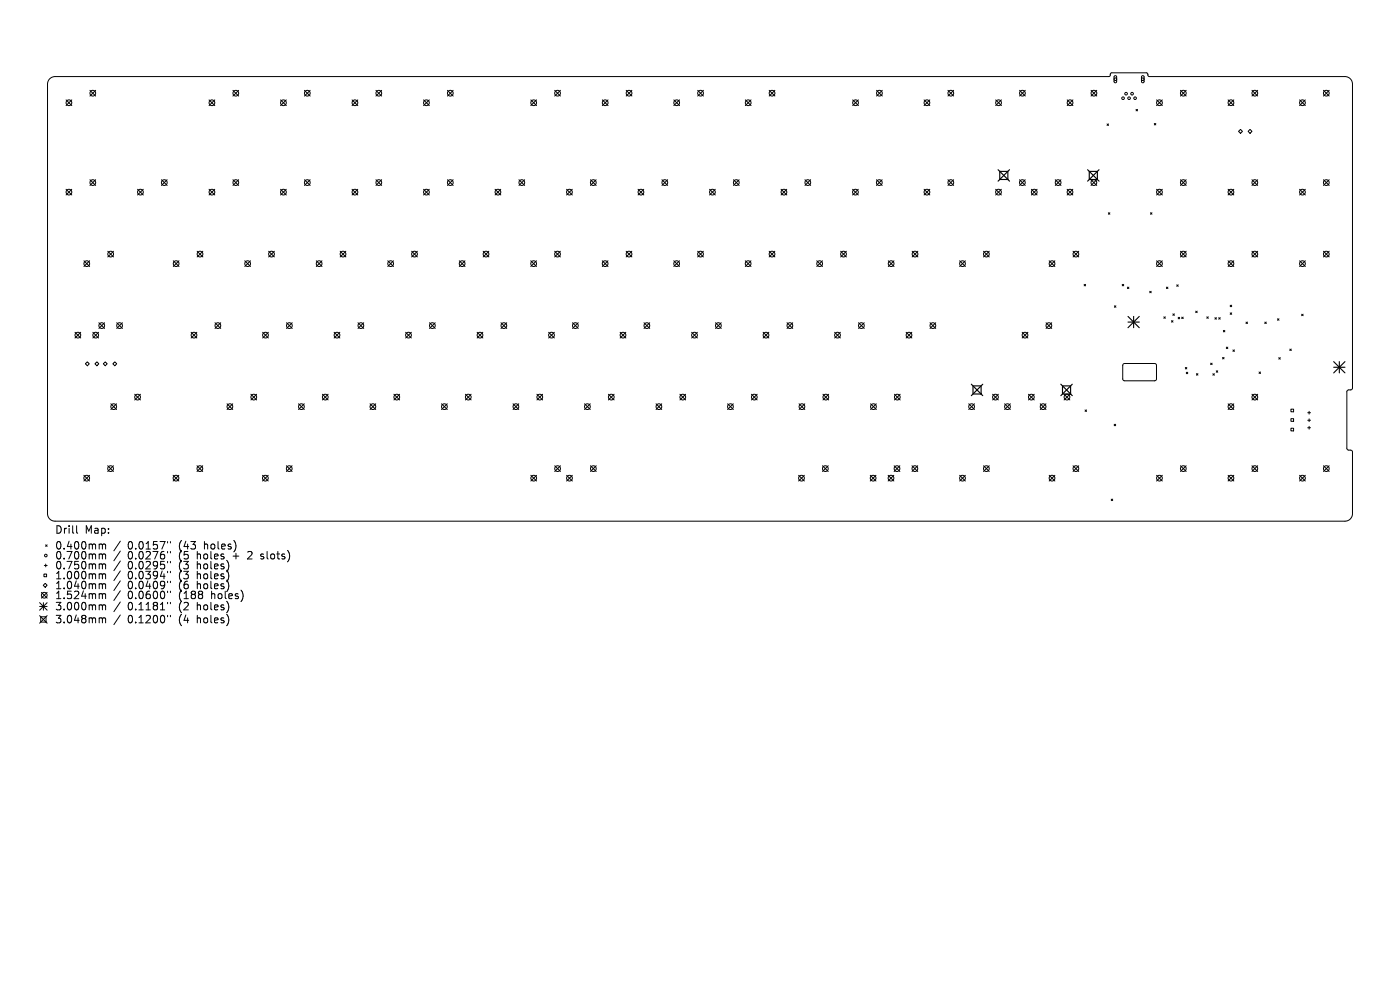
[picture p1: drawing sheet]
<svg xmlns="http://www.w3.org/2000/svg" width="297mm" height="210mm" viewBox="0 0 297 210" stroke-linecap="round" stroke-linejoin="round" font-family="sans-serif">
<defs><g id="words">
<g font-size="2.2">
<text x="11.6" y="113.4">Drill</text>
<text x="18" y="113.4">Map:</text>
<text x="11.6" y="116.8">0.400mm</text>
<text x="11.6" y="118.9">0.700mm</text>
<text x="27.1" y="116.8">0.0157&quot;</text>
<text x="27.1" y="118.9">0.0276&quot;</text>
<text x="38" y="116.8">(43</text>
<text x="38" y="118.9">(5</text>
<text x="42" y="118.9">holes</text>
<text x="43.5" y="116.8">holes)</text>
<text x="49.8" y="118.9">+</text>
<text x="53.1" y="118.9">2</text>
<text x="56" y="118.9">slots)</text>
<text x="11.6" y="121">0.750mm</text>
<text x="11.6" y="123.1">1.000mm</text>
<text x="11.6" y="125.2">1.040mm</text>
<text x="27.1" y="121">0.0295&quot;</text>
<text x="27.1" y="123.1">0.0394&quot;</text>
<text x="27.1" y="125.2">0.0409&quot;</text>
<text x="38" y="121">(3</text>
<text x="38" y="123.1">(3</text>
<text x="38" y="125.2">(6</text>
<text x="42" y="121">holes)</text>
<text x="42" y="123.1">holes)</text>
<text x="42" y="125.2">holes)</text>
<text x="11.6" y="127.3">1.524mm</text>
<text x="11.6" y="129.7">3.000mm</text>
<text x="27.1" y="127.3">0.0600&quot;</text>
<text x="27.1" y="129.7">0.1181&quot;</text>
<text x="38" y="127.3">(188</text>
<text x="38" y="129.7">(2</text>
<text x="42" y="129.7">holes)</text>
<text x="45" y="127.3">holes)</text>
<text x="11.6" y="132.4">3.048mm</text>
<text x="27.1" y="132.4">0.1200&quot;</text>
<text x="38" y="132.4">(4</text>
<text x="42" y="132.4">holes)</text>
</g>
</g></defs>
<g fill="none" stroke="#000" stroke-width=".21">
<path d="M10.5 16.7l.6-.4 .6-.1h223.5l.3-.1 .1-.5 .3-.2h7.3l.3 .2 .1 .5 .2 .1h41.5a1.6 1.6 0 0 1 1.6 1.6v64.5l-.1 .3-.8 .1-.3 .4v12l.2 .3 .8 .1 .2 .3v13.2a1.6 1.6 0 0 1-1.6 1.6h-273.6a1.6 1.6 0 0 1-1.6-1.6v-91.2l.1-.6zM19.1 19.2l1.2 1.2M20.3 19.2l-1.2 1.2M49.4 19.2l1.2 1.2M50.6 19.2l-1.2 1.2M64.6 19.2l1.2 1.2M65.8 19.2l-1.2 1.2M79.8 19.2l1.2 1.2M81 19.2l-1.2 1.2M94.9 19.2l1.2 1.2M96.1 19.2l-1.2 1.2M117.7 19.2l1.2 1.2"/>
<path d="M118.9 19.2l-1.2 1.2M132.8 19.2l1.3 1.2M134.1 19.2l-1.3 1.2M148 19.2l1.2 1.2M149.2 19.2l-1.2 1.2M163.2 19.2l1.2 1.2M164.4 19.2l-1.2 1.2M186 19.2l1.2 1.2M187.2 19.2l-1.2 1.2M201.1 19.2l1.2 1.2M202.3 19.2l-1.2 1.2M216.3 19.2l1.2 1.2"/>
<path d="M217.5 19.2l-1.2 1.2M231.5 19.2l1.2 1.2M232.7 19.2l-1.2 1.2M236.4 16.1h.3l.2 .2v1l-.2 .3-.4-.3zM242.2 16.1h.3l.2 .2v1l-.2 .3-.3-.3zM250.4 19.2l1.2 1.2M251.6 19.2l-1.2 1.2M265.6 19.2l1.2 1.2M266.8 19.2l-1.2 1.2M280.8 19.2l1.2 1.2M282 19.2l-1.2 1.2M14 21.2l1.2 1.2"/>
<path d="M15.2 21.2l-1.2 1.2M19.1 38.1l1.2 1.2M20.3 38.1l-1.2 1.2M34.2 38.1l1.3 1.2M35.5 38.1l-1.3 1.2M44.4 21.2l1.2 1.2M45.6 21.2l-1.2 1.2M49.4 38.1l1.2 1.2M50.6 38.1l-1.2 1.2M59.5 21.2l1.2 1.2M60.7 21.2l-1.2 1.2M64.6 38.1l1.2 1.2"/>
<path d="M65.8 38.1l-1.2 1.2M74.7 21.2l1.2 1.2M75.9 21.2l-1.2 1.2M79.8 38.1l1.2 1.2M81 38.1l-1.2 1.2M89.9 21.2l1.2 1.2M91.1 21.2l-1.2 1.2M94.9 38.1l1.2 1.2M96.1 38.1l-1.2 1.2M110.1 38.1l1.2 1.2M111.3 38.1l-1.2 1.2M112.6 21.2l1.2 1.2"/>
<path d="M113.8 21.2l-1.2 1.2M125.3 38.1l1.2 1.2M126.5 38.1l-1.2 1.2M127.8 21.2l1.2 1.2M129 21.2l-1.2 1.2M140.4 38.1l1.2 1.2M141.6 38.1l-1.2 1.2M142.9 21.2l1.3 1.2M144.2 21.2l-1.3 1.2M155.6 38.1l1.2 1.2M156.8 38.1l-1.2 1.2M158.1 21.2l1.2 1.2"/>
<path d="M159.3 21.2l-1.2 1.2M170.8 38.1l1.2 1.2M172 38.1l-1.2 1.2M180.9 21.2l1.2 1.2M182.1 21.2l-1.2 1.2M185.9 38.1l1.2 1.2M187.1 38.1l-1.2 1.2M196 21.2l1.3 1.2M197.3 21.2l-1.3 1.2M201.1 38.1l1.2 1.2M202.3 38.1l-1.2 1.2M211.2 21.2l1.2 1.2"/>
<path d="M212.4 21.2l-1.2 1.2M216.3 38.1l1.2 1.2M217.5 38.1l-1.2 1.2M223.9 38.1l1.2 1.2M225.1 38.1l-1.2 1.2M226.4 21.2l1.2 1.2M227.6 21.2l-1.2 1.2M231.4 38.1l1.3 1.2M232.7 38.1l-1.3 1.2M234.8 26.3l.4 .3M235.2 26.3l-.4 .3M241 23.2l.3 .3"/>
<path d="M241.3 23.2l-.3 .3M244.9 26.2l.3 .3M245.2 26.2l-.3 .3M245.4 21.2l1.2 1.2M246.6 21.2l-1.2 1.2M250.4 38.1l1.2 1.2M251.6 38.1l-1.2 1.2M260.5 21.2l1.2 1.2M261.7 21.2l-1.2 1.2M262.7 27.9l.5-.4 .4 .4-.4 .4zM264.8 27.9l.4-.4 .4 .4-.4 .4zM265.6 38.1l1.2 1.2"/>
<path d="M266.8 38.1l-1.2 1.2M275.7 21.2l1.2 1.2M276.9 21.2l-1.2 1.2M280.8 38.1l1.2 1.2M282 38.1l-1.2 1.2M14 40.2l1.2 1.2M15.2 40.2l-1.2 1.2M17.8 55.3l1.2 1.2M19 55.3l-1.2 1.2M22.9 53.3l1.2 1.2M24.1 53.3l-1.2 1.2M29.2 40.2l1.2 1.2"/>
<path d="M30.4 40.2l-1.2 1.2M36.8 55.3l1.2 1.2M38 55.3l-1.2 1.2M41.8 53.3l1.2 1.2M43 53.3l-1.2 1.2M44.4 40.2l1.2 1.2M45.6 40.2l-1.2 1.2M51.9 55.3l1.2 1.2M53.1 55.3l-1.2 1.2M57 53.3l1.2 1.2M58.2 53.3l-1.2 1.2M59.5 40.2l1.2 1.2"/>
<path d="M60.7 40.2l-1.2 1.2M67.1 55.3l1.2 1.2M68.3 55.3l-1.2 1.2M72.2 53.3l1.2 1.2M73.4 53.3l-1.2 1.2M74.7 40.2l1.2 1.2M75.9 40.2l-1.2 1.2M82.3 55.3l1.2 1.2M83.5 55.3l-1.2 1.2M87.3 53.3l1.2 1.2M88.5 53.3l-1.2 1.2M89.9 40.2l1.2 1.2"/>
<path d="M91.1 40.2l-1.2 1.2M97.4 55.3l1.2 1.2M98.6 55.3l-1.2 1.2M102.5 53.3l1.2 1.2M103.7 53.3l-1.2 1.2M105 40.2l1.2 1.2M106.2 40.2l-1.2 1.2M112.6 55.3l1.2 1.2M113.8 55.3l-1.2 1.2M117.7 53.3l1.2 1.2M118.9 53.3l-1.2 1.2M120.2 40.2l1.2 1.2"/>
<path d="M121.4 40.2l-1.2 1.2M127.8 55.3l1.2 1.2M129 55.3l-1.2 1.2M132.8 53.3l1.2 1.2M134 53.3l-1.2 1.2M135.4 40.2l1.2 1.2M136.6 40.2l-1.2 1.2M142.9 55.3l1.3 1.2M144.2 55.3l-1.3 1.2M148 53.3l1.2 1.2M149.2 53.3l-1.2 1.2M150.5 40.2l1.2 1.2"/>
<path d="M151.7 40.2l-1.2 1.2M158.1 55.3l1.2 1.2M159.3 55.3l-1.2 1.2M163.2 53.3l1.2 1.2M164.4 53.3l-1.2 1.2M165.7 40.2l1.2 1.2M166.9 40.2l-1.2 1.2M173.3 55.3l1.2 1.2M174.5 55.3l-1.2 1.2M178.3 53.3l1.3 1.2M179.6 53.3l-1.3 1.2M180.9 40.2l1.2 1.2"/>
<path d="M182.1 40.2l-1.2 1.2M188.4 55.3l1.3 1.2M189.7 55.3l-1.3 1.2M193.5 53.3l1.2 1.2M194.7 53.3l-1.2 1.2M196 40.2l1.3 1.2M197.3 40.2l-1.3 1.2M203.6 55.3l1.2 1.2M204.8 55.3l-1.2 1.2M208.6 53.3l1.3 1.2M209.9 53.3l-1.3 1.2M211.2 40.2l1.2 1.2"/>
<path d="M212.4 40.2l-1.2 1.2M218.8 40.2l1.2 1.2M220 40.2l-1.2 1.2M222.6 55.3l1.2 1.2M223.8 55.3l-1.2 1.2M226.4 40.2l1.2 1.2M227.6 40.2l-1.2 1.2M227.6 53.3l1.3 1.2M228.9 53.3l-1.3 1.2M235.1 45.1l.4 .3M235.5 45.1l-.4 .3M244.1 45.1l.3 .3"/>
<path d="M244.4 45.1l-.3 .3M245.4 55.3l1.2 1.2M245.4 40.2l1.2 1.2M246.6 40.2l-1.2 1.2M246.6 55.3l-1.2 1.2M250.4 53.3l1.2 1.2M251.6 53.3l-1.2 1.2M260.5 40.2l1.2 1.2M260.5 55.3l1.2 1.2M261.7 40.2l-1.2 1.2M261.7 55.3l-1.2 1.2M265.6 53.3l1.2 1.2"/>
<path d="M266.8 53.3l-1.2 1.2M275.7 40.2l1.2 1.2M275.7 55.3l1.2 1.2M276.9 40.2l-1.2 1.2M276.9 55.3l-1.2 1.2M280.8 53.3l1.2 1.2M282 53.3l-1.2 1.2M15.9 70.5l1.2 1.2M17.1 70.5l-1.2 1.2M18.5 76.8l.4 .4-.4 .4-.4-.4zM19.7 70.5l1.2 1.2M20.6 76.8l.4 .4-.4 .4-.5-.4z"/>
<path d="M20.9 70.5l-1.2 1.2M21 68.5l1.2 1.2M22.2 68.5l-1.2 1.2M22.3 76.8l.4 .4-.4 .4-.4-.4zM24.4 76.8l.4 .4-.4 .4-.5-.4zM24.8 68.5l1.2 1.2M26 68.5l-1.2 1.2M40.5 70.5l1.3 1.2M41.8 70.5l-1.3 1.2M45.6 68.5l1.2 1.2M46.8 68.5l-1.2 1.2M55.7 70.5l1.2 1.2"/>
<path d="M56.9 70.5l-1.2 1.2M60.8 68.5l1.2 1.2M62 68.5l-1.2 1.2M70.9 70.5l1.2 1.2M72.1 70.5l-1.2 1.2M75.9 68.5l1.3 1.2M77.2 68.5l-1.3 1.2M86.1 70.5l1.2 1.2M87.3 70.5l-1.2 1.2M91.1 68.5l1.2 1.2M92.3 68.5l-1.2 1.2M101.2 70.5l1.2 1.2"/>
<path d="M102.4 70.5l-1.2 1.2M106.3 68.5l1.2 1.2M107.5 68.5l-1.2 1.2M116.4 70.5l1.2 1.2M117.6 70.5l-1.2 1.2M121.5 68.5l1.2 1.2M122.7 68.5l-1.2 1.2M131.6 70.5l1.2 1.2M132.8 70.5l-1.2 1.2M136.6 68.5l1.2 1.2M137.8 68.5l-1.2 1.2M146.7 70.5l1.2 1.2"/>
<path d="M147.9 70.5l-1.2 1.2M151.8 68.5l1.2 1.2M153 68.5l-1.2 1.2M161.9 70.5l1.2 1.2M163.1 70.5l-1.2 1.2M167 68.5l1.2 1.2M168.2 68.5l-1.2 1.2M177.1 70.5l1.2 1.2M178.3 70.5l-1.2 1.2M182.1 68.5l1.2 1.2M183.3 68.5l-1.2 1.2M192.2 70.5l1.2 1.2"/>
<path d="M193.4 70.5l-1.2 1.2M197.3 68.5l1.2 1.2M198.5 68.5l-1.2 1.2M216.8 70.5l1.3 1.2M218.1 70.5l-1.3 1.2M221.9 68.5l1.2 1.2M223.1 68.5l-1.2 1.2M230 60.3l.3 .3M230.3 60.3l-.3 .3M236.4 64.9l.3 .3M236.7 64.9l-.3 .3M238.1 60.3l.3 .3"/>
<path d="M238.3 77.2l.3-.1h6.5l.2 .4v3l-.4 .3-6.5-.1-.2-.3v-2.9zM238.4 60.3l-.3 .3M239.2 60.9l.3 .3M239.5 60.9l-.3 .3M243.9 61.8l.3 .3M244.2 61.8l-.3 .3M246.9 67.2l.3 .3M247.2 67.2l-.3 .3M247.4 60.9l.4 .3M247.8 60.9l-.4 .3M248.5 68l.3 .3M248.8 66.6l.3 .3"/>
<path d="M248.8 68l-.3 .3M249.1 66.6l-.3 .3M249.6 60.4l.4 .3M249.9 67.3l.4 .3M250 60.4l-.4 .3M250.3 67.3l-.4 .3M250.7 67.3l.3 .3M251 67.3l-.3 .3M251.5 77.9l.3 .4M251.7 79l.3 .3M251.8 77.9l-.3 .4M252 79l-.3 .3"/>
<path d="M253.7 66l.3 .3M253.8 79.3l.3 .3M254 66l-.3 .3M254.1 79.3l-.3 .3M256 67.2l.3 .3M256.3 67.2l-.3 .3M256.8 77l.3 .4M257.1 77l-.3 .4M257.3 79.3l.3 .3M257.6 79.3l-.3 .3M257.7 67.4l.4 .3M258 78.7l.3 .3"/>
<path d="M258.1 67.4l-.4 .3M258.3 78.7l-.3 .3M258.5 67.4l.4 .3M258.9 67.4l-.4 .3M259.4 75.8l.3 .3M259.5 70.1l.3 .3M259.7 75.8l-.3 .3M259.8 70.1l-.3 .3M260.2 73.6l.3 .4M260.5 73.6l-.3 .4M261 64.7l.3 .4M261 66.4l.3 .3"/>
<path d="M261.3 64.7l-.3 .4M261.3 66.4l-.3 .3M261.6 74.2l.3 .3M261.9 74.2l-.3 .3M264.3 68.3l.3 .3M264.6 68.3l-.3 .3M267.1 78.9l.3 .3M267.4 78.9l-.3 .3M268.3 68.3l.3 .3M268.6 68.3l-.3 .3M271 67.6l.3 .3M271.3 75.9l.3 .3"/>
<path d="M271.3 67.6l-.3 .3M271.6 75.9l-.3 .3M273.6 74l.3 .4M273.9 74l-.3 .4M276.1 66.7l.4 .3M276.5 66.7l-.4 .3M22.9 98.8l1.2 1.2M23.5 85.7l1.2 1.2M24.1 98.8l-1.2 1.2M24.7 85.7l-1.2 1.2M28.6 83.6l1.2 1.2M29.8 83.6l-1.2 1.2"/>
<path d="M41.8 98.8l1.2 1.2M43 98.8l-1.2 1.2M48.2 85.7l1.2 1.2M49.4 85.7l-1.2 1.2M53.2 83.6l1.2 1.2M54.4 83.6l-1.2 1.2M60.8 98.8l1.2 1.2M62 98.8l-1.2 1.2M63.3 85.7l1.2 1.2M64.5 85.7l-1.2 1.2M68.4 83.6l1.2 1.2M69.6 83.6l-1.2 1.2"/>
<path d="M78.5 85.7l1.2 1.2M79.7 85.7l-1.2 1.2M83.6 83.6l1.2 1.2M84.8 83.6l-1.2 1.2M93.7 85.7l1.2 1.2M94.9 85.7l-1.2 1.2M98.7 83.6l1.2 1.2M99.9 83.6l-1.2 1.2M108.8 85.7l1.3 1.2M110.1 85.7l-1.3 1.2M113.9 83.6l1.2 1.2M115.1 83.6l-1.2 1.2"/>
<path d="M117.7 98.8l1.2 1.2M118.9 98.8l-1.2 1.2M124 85.7l1.2 1.2M125.2 85.7l-1.2 1.2M125.3 98.8l1.2 1.2M126.5 98.8l-1.2 1.2M129.1 83.6l1.2 1.2M130.3 83.6l-1.2 1.2M139.2 85.7l1.2 1.2M140.4 85.7l-1.2 1.2M144.2 83.6l1.3 1.2M145.5 83.6l-1.3 1.2"/>
<path d="M154.4 85.7l1.2 1.2M155.6 85.7l-1.2 1.2M159.4 83.6l1.2 1.2M160.6 83.6l-1.2 1.2M169.5 85.7l1.2 1.2M170.7 85.7l-1.2 1.2M174.5 98.8l1.2 1.2M174.6 83.6l1.2 1.2M175.7 98.8l-1.2 1.2M175.8 83.6l-1.2 1.2M184.7 85.7l1.2 1.2M185.9 85.7l-1.2 1.2"/>
<path d="M189.7 98.8l1.2 1.2M189.8 83.6l1.2 1.2M190.9 98.8l-1.2 1.2M191 83.6l-1.2 1.2M193.5 98.8l1.2 1.2M194.7 98.8l-1.2 1.2M205.5 85.7l1.2 1.2M206.7 85.7l-1.2 1.2M208.6 98.8l1.3 1.2M209.9 98.8l-1.3 1.2M210.6 83.6l1.2 1.2M211.8 83.6l-1.2 1.2"/>
<path d="M213.1 85.7l1.2 1.2M214.3 85.7l-1.2 1.2M218.2 83.6l1.2 1.2M219.4 83.6l-1.2 1.2M220.7 85.7l1.2 1.2M221.9 85.7l-1.2 1.2M225.7 83.6l1.3 1.2M227 83.6l-1.3 1.2M227.6 98.8l1.3 1.2M228.9 98.8l-1.3 1.2M230.2 87l.3 .3M230.5 87l-.3 .3"/>
<path d="M236.4 90l.3 .3M236.7 90l-.3 .3M250.4 98.8l1.2 1.2M251.6 98.8l-1.2 1.2M260.5 85.7l1.2 1.2M261.7 85.7l-1.2 1.2M265.6 83.6l1.2 1.2M265.6 98.8l1.2 1.2M266.8 83.6l-1.2 1.2M266.8 98.8l-1.2 1.2M273.9 86.8h.5v.6h-.5zM273.9 88.8h.5v.6h-.5z"/>
<path d="M273.9 90.8h.5v.6h-.5zM277.4 87.5h.6M277.4 89.1h.6M277.4 90.7h.6M277.7 87.3v.5M277.7 88.8v.6M277.7 90.4v.6M280.8 98.8l1.2 1.2M282 98.8l-1.2 1.2M9.4 120h.6M9.7 115.6l.3 .3M9.7 119.7v.6"/>
<path d="M10 115.6l-.3 .3M16.3 111.5v1.4l.2 .2M17.8 100.8l1.2 1.2M19 100.8l-1.2 1.2M21.3 115.4l.4 .2M21.3 117.5l.4 .2M21.3 119.6l.4 .2M21.7 115.6l.3-.2 .3 .1 .1 1M21.7 115.6v.9M21.7 117.7v.9M21.7 119.8v.9M21.7 117.7l.3-.2 .3 .1 .1 1"/>
<path d="M21.7 119.8l.3-.2 .3 .1 .1 1M25.5 114.8l-1.3 2.1M25.5 116.9l-1.3 2.1M25.5 119l-1.3 2.1M35.5 114.9v.3M35.5 117v.3M35.5 119.1v.3M36.2 114.9v.3M36.2 117v.3M36.2 119.1v.3M36.7 100.8l1.2 1.2M37.9 100.8l-1.2 1.2"/>
<path d="M55.3 118.5l.1 .1M55.4 117.6v.4M55.7 100.8l1.2 1.2M56.9 100.8l-1.2 1.2M112.6 100.8l1.2 1.2M113.8 100.8l-1.2 1.2M120.2 100.8l1.2 1.2M121.4 100.8l-1.2 1.2M169.4 100.8l1.2 1.2M170.6 100.8l-1.2 1.2M184.6 100.8l1.2 1.2M185.8 100.8l-1.2 1.2"/>
<path d="M188.4 100.8l1.2 1.2M189.6 100.8l-1.2 1.2M203.6 100.8l1.2 1.2M204.8 100.8l-1.2 1.2M222.6 100.8l1.2 1.2M223.8 100.8l-1.2 1.2M235.7 105.9l.4 .3M236.1 105.9l-.4 .3M245.4 100.8l1.2 1.2M246.6 100.8l-1.2 1.2M260.5 100.8l1.2 1.2M261.7 100.8l-1.2 1.2"/>
<path d="M275.7 100.8l1.2 1.2M276.9 100.8l-1.2 1.2M8.4 127.8l1.6 1.6M8.4 128.6h1.6M8.4 130.6l1.6 1.6M8.6 130.8h1.2v1.2h-1.2zM8.8 125.7l1.2 1.2M9.2 127.8v1.6M9.3 121.8h.6v.5h-.6zM9.6 123.7l.4 .5-.4 .4-.4-.4zM10 125.7l-1.2 1.2M10 127.8l-1.6 1.6"/>
<path d="M10 130.6l-1.6 1.6M21.3 121.7l.4 .3M21.3 123.8l.4 .3M21.3 125.9l.4 .3M21.3 128.3l.4 .2M21.3 131.1l.4 .2M21.7 122v.8M21.7 124.1v.8M21.7 126.2v.8M21.7 128.5v.9M21.7 131.3v.8M21.7 122l.3-.3 .3 .1 .1 1"/>
<path d="M21.7 124.1l.3-.3 .3 .1 .1 1M21.7 126.2l.3-.3 .3 .1 .1 1M21.7 128.5l.3-.2 .3 .1 .1 1M21.7 131.3l.3-.2h.3l.1 1M25.5 121.1l-1.3 2.1M25.5 123.2l-1.3 2.1M25.5 125.3l-1.3 2.1M25.5 127.7l-1.3 2.1M25.5 130.5l-1.3 2M35.5 121.2v.3M35.5 123.3v.3M35.5 125.4v.3"/>
<path d="M35.5 127.8v.3M35.5 130.5v.3M36.2 121.2v.3M36.2 123.3v.3M36.2 125.4v.3M36.2 127.8v.3M36.2 130.5v.3"/>
<circle cx="19.7" cy="19.8" r=".61"/>
<circle cx="50" cy="19.8" r=".61"/>
<circle cx="65.2" cy="19.8" r=".61"/>
<circle cx="80.4" cy="19.8" r=".61"/>
<circle cx="95.5" cy="19.8" r=".61"/>
<circle cx="118.3" cy="19.8" r=".61"/>
<circle cx="133.5" cy="19.8" r=".61"/>
<circle cx="148.6" cy="19.8" r=".61"/>
<circle cx="163.8" cy="19.8" r=".61"/>
<circle cx="186.6" cy="19.8" r=".61"/>
<circle cx="201.7" cy="19.8" r=".61"/>
<circle cx="216.9" cy="19.8" r=".61"/>
<circle cx="232.1" cy="19.8" r=".61"/>
<circle cx="236.6" cy="16.8" r=".28"/>
<circle cx="238.9" cy="19.9" r=".28"/>
<circle cx="240.2" cy="19.9" r=".28"/>
<circle cx="242.4" cy="16.8" r=".28"/>
<circle cx="251" cy="19.8" r=".61"/>
<circle cx="266.2" cy="19.8" r=".61"/>
<circle cx="281.4" cy="19.8" r=".61"/>
<circle cx="14.6" cy="21.8" r=".61"/>
<circle cx="19.7" cy="38.7" r=".61"/>
<circle cx="34.9" cy="38.7" r=".61"/>
<circle cx="45" cy="21.8" r=".61"/>
<circle cx="50" cy="38.7" r=".61"/>
<circle cx="60.1" cy="21.8" r=".61"/>
<circle cx="65.2" cy="38.7" r=".61"/>
<circle cx="75.3" cy="21.8" r=".61"/>
<circle cx="80.4" cy="38.7" r=".61"/>
<circle cx="90.5" cy="21.8" r=".61"/>
<circle cx="95.5" cy="38.7" r=".61"/>
<circle cx="110.7" cy="38.7" r=".61"/>
<circle cx="113.2" cy="21.8" r=".61"/>
<circle cx="125.9" cy="38.7" r=".61"/>
<circle cx="128.4" cy="21.8" r=".61"/>
<circle cx="141" cy="38.7" r=".61"/>
<circle cx="143.6" cy="21.8" r=".61"/>
<circle cx="156.2" cy="38.7" r=".61"/>
<circle cx="158.7" cy="21.8" r=".61"/>
<circle cx="171.4" cy="38.7" r=".61"/>
<circle cx="181.5" cy="21.8" r=".61"/>
<circle cx="186.5" cy="38.7" r=".61"/>
<circle cx="196.6" cy="21.8" r=".61"/>
<circle cx="201.7" cy="38.7" r=".61"/>
<circle cx="211.8" cy="21.8" r=".61"/>
<circle cx="216.9" cy="38.7" r=".61"/>
<circle cx="224.5" cy="38.7" r=".61"/>
<circle cx="227" cy="21.8" r=".61"/>
<circle cx="232.1" cy="38.7" r=".61"/>
<circle cx="238.2" cy="20.8" r=".28"/>
<circle cx="239.5" cy="20.8" r=".28"/>
<circle cx="240.8" cy="20.8" r=".28"/>
<circle cx="246" cy="21.8" r=".61"/>
<circle cx="251" cy="38.7" r=".61"/>
<circle cx="261.1" cy="21.8" r=".61"/>
<circle cx="266.2" cy="38.7" r=".61"/>
<circle cx="276.3" cy="21.8" r=".61"/>
<circle cx="281.4" cy="38.7" r=".61"/>
<circle cx="14.6" cy="40.8" r=".61"/>
<circle cx="18.4" cy="55.9" r=".61"/>
<circle cx="23.5" cy="53.9" r=".61"/>
<circle cx="29.8" cy="40.8" r=".61"/>
<circle cx="37.4" cy="55.9" r=".61"/>
<circle cx="42.4" cy="53.9" r=".61"/>
<circle cx="45" cy="40.8" r=".61"/>
<circle cx="52.5" cy="55.9" r=".61"/>
<circle cx="57.6" cy="53.9" r=".61"/>
<circle cx="60.1" cy="40.8" r=".61"/>
<circle cx="67.7" cy="55.9" r=".61"/>
<circle cx="72.8" cy="53.9" r=".61"/>
<circle cx="75.3" cy="40.8" r=".61"/>
<circle cx="82.9" cy="55.9" r=".61"/>
<circle cx="87.9" cy="53.9" r=".61"/>
<circle cx="90.5" cy="40.8" r=".61"/>
<circle cx="98" cy="55.9" r=".61"/>
<circle cx="103.1" cy="53.9" r=".61"/>
<circle cx="105.6" cy="40.8" r=".61"/>
<circle cx="113.2" cy="55.9" r=".61"/>
<circle cx="118.3" cy="53.9" r=".61"/>
<circle cx="120.8" cy="40.8" r=".61"/>
<circle cx="128.4" cy="55.9" r=".61"/>
<circle cx="133.4" cy="53.9" r=".61"/>
<circle cx="136" cy="40.8" r=".61"/>
<circle cx="143.5" cy="55.9" r=".61"/>
<circle cx="148.6" cy="53.9" r=".61"/>
<circle cx="151.1" cy="40.8" r=".61"/>
<circle cx="158.7" cy="55.9" r=".61"/>
<circle cx="163.8" cy="53.9" r=".61"/>
<circle cx="166.3" cy="40.8" r=".61"/>
<circle cx="173.9" cy="55.9" r=".61"/>
<circle cx="178.9" cy="53.9" r=".61"/>
<circle cx="181.5" cy="40.8" r=".61"/>
<circle cx="189.1" cy="55.9" r=".61"/>
<circle cx="194.1" cy="53.9" r=".61"/>
<circle cx="196.6" cy="40.8" r=".61"/>
<circle cx="204.2" cy="55.9" r=".61"/>
<circle cx="209.3" cy="53.9" r=".61"/>
<circle cx="211.8" cy="40.8" r=".61"/>
<circle cx="219.4" cy="40.8" r=".61"/>
<circle cx="223.2" cy="55.9" r=".61"/>
<circle cx="227" cy="40.8" r=".61"/>
<circle cx="228.2" cy="53.9" r=".61"/>
<circle cx="246" cy="55.9" r=".61"/>
<circle cx="246" cy="40.8" r=".61"/>
<circle cx="251" cy="53.9" r=".61"/>
<circle cx="261.1" cy="55.9" r=".61"/>
<circle cx="261.1" cy="40.8" r=".61"/>
<circle cx="266.2" cy="53.9" r=".61"/>
<circle cx="276.3" cy="55.9" r=".61"/>
<circle cx="276.3" cy="40.8" r=".61"/>
<circle cx="281.4" cy="53.9" r=".61"/>
<circle cx="16.5" cy="71.1" r=".61"/>
<circle cx="20.3" cy="71.1" r=".61"/>
<circle cx="21.6" cy="69.1" r=".61"/>
<circle cx="25.4" cy="69.1" r=".61"/>
<circle cx="41.2" cy="71.1" r=".61"/>
<circle cx="46.2" cy="69.1" r=".61"/>
<circle cx="56.3" cy="71.1" r=".61"/>
<circle cx="61.4" cy="69.1" r=".61"/>
<circle cx="71.5" cy="71.1" r=".61"/>
<circle cx="76.6" cy="69.1" r=".61"/>
<circle cx="86.7" cy="71.1" r=".61"/>
<circle cx="91.7" cy="69.1" r=".61"/>
<circle cx="101.8" cy="71.1" r=".61"/>
<circle cx="106.9" cy="69.1" r=".61"/>
<circle cx="117" cy="71.1" r=".61"/>
<circle cx="122.1" cy="69.1" r=".61"/>
<circle cx="132.2" cy="71.1" r=".61"/>
<circle cx="137.2" cy="69.1" r=".61"/>
<circle cx="147.3" cy="71.1" r=".61"/>
<circle cx="152.4" cy="69.1" r=".61"/>
<circle cx="162.5" cy="71.1" r=".61"/>
<circle cx="167.6" cy="69.1" r=".61"/>
<circle cx="177.7" cy="71.1" r=".61"/>
<circle cx="182.7" cy="69.1" r=".61"/>
<circle cx="192.8" cy="71.1" r=".61"/>
<circle cx="197.9" cy="69.1" r=".61"/>
<circle cx="217.5" cy="71.1" r=".61"/>
<circle cx="222.5" cy="69.1" r=".61"/>
<circle cx="23.5" cy="99.4" r=".61"/>
<circle cx="24.1" cy="86.3" r=".61"/>
<circle cx="29.2" cy="84.2" r=".61"/>
<circle cx="42.4" cy="99.4" r=".61"/>
<circle cx="48.8" cy="86.3" r=".61"/>
<circle cx="53.8" cy="84.2" r=".61"/>
<circle cx="61.4" cy="99.4" r=".61"/>
<circle cx="63.9" cy="86.3" r=".61"/>
<circle cx="69" cy="84.2" r=".61"/>
<circle cx="79.1" cy="86.3" r=".61"/>
<circle cx="84.2" cy="84.2" r=".61"/>
<circle cx="94.3" cy="86.3" r=".61"/>
<circle cx="99.3" cy="84.2" r=".61"/>
<circle cx="109.4" cy="86.3" r=".61"/>
<circle cx="114.5" cy="84.2" r=".61"/>
<circle cx="118.3" cy="99.4" r=".61"/>
<circle cx="124.6" cy="86.3" r=".61"/>
<circle cx="125.9" cy="99.4" r=".61"/>
<circle cx="129.7" cy="84.2" r=".61"/>
<circle cx="139.8" cy="86.3" r=".61"/>
<circle cx="144.8" cy="84.2" r=".61"/>
<circle cx="155" cy="86.3" r=".61"/>
<circle cx="160" cy="84.2" r=".61"/>
<circle cx="170.1" cy="86.3" r=".61"/>
<circle cx="175.1" cy="99.4" r=".61"/>
<circle cx="175.2" cy="84.2" r=".61"/>
<circle cx="185.3" cy="86.3" r=".61"/>
<circle cx="190.3" cy="99.4" r=".61"/>
<circle cx="190.4" cy="84.2" r=".61"/>
<circle cx="194.1" cy="99.4" r=".61"/>
<circle cx="206.1" cy="86.3" r=".61"/>
<circle cx="209.3" cy="99.4" r=".61"/>
<circle cx="211.2" cy="84.2" r=".61"/>
<circle cx="213.7" cy="86.3" r=".61"/>
<circle cx="218.8" cy="84.2" r=".61"/>
<circle cx="221.3" cy="86.3" r=".61"/>
<circle cx="226.4" cy="84.2" r=".61"/>
<circle cx="228.2" cy="99.4" r=".61"/>
<circle cx="251" cy="99.4" r=".61"/>
<circle cx="261.1" cy="86.3" r=".61"/>
<circle cx="266.2" cy="84.2" r=".61"/>
<circle cx="266.2" cy="99.4" r=".61"/>
<circle cx="281.4" cy="99.4" r=".61"/>
<circle cx="9.7" cy="117.8" r=".28"/>
<circle cx="18.4" cy="101.4" r=".61"/>
<circle cx="37.3" cy="101.4" r=".61"/>
<circle cx="56.3" cy="101.4" r=".61"/>
<circle cx="113.2" cy="101.4" r=".61"/>
<circle cx="120.8" cy="101.4" r=".61"/>
<circle cx="170" cy="101.4" r=".61"/>
<circle cx="185.2" cy="101.4" r=".61"/>
<circle cx="189" cy="101.4" r=".61"/>
<circle cx="204.2" cy="101.4" r=".61"/>
<circle cx="223.2" cy="101.4" r=".61"/>
<circle cx="246" cy="101.4" r=".61"/>
<circle cx="261.1" cy="101.4" r=".61"/>
<circle cx="276.3" cy="101.4" r=".61"/>
<circle cx="9.4" cy="126.3" r=".61"/>
</g>
<g fill="none" stroke="#000" stroke-width=".24">
<path d="M211.7 36l2.5 2.4M212.1 36.4h1.7v1.7h-1.7zM214.2 36l-2.5 2.4M230.7 36l2.5 2.4M231.1 36.4h1.7v1.7h-1.7zM233.2 36l-2.5 2.4M239.3 67.1l2.4 2.4M239.3 68.3h2.4M240.5 67.1v2.4M241.7 67.1l-2.4 2.4M282.9 76.7l2.4 2.4M282.9 77.9h2.4"/>
<path d="M284.1 76.7v2.4M285.3 76.7l-2.4 2.4M206.1 81.5l2.4 2.4M206.4 81.9h1.7v1.7h-1.7zM208.5 81.5l-2.4 2.4M225 81.5l2.5 2.4M225.4 81.9h1.7v1.7h-1.7zM227.5 81.5l-2.5 2.4"/>
</g>
<use href="#words"/>
</svg>
